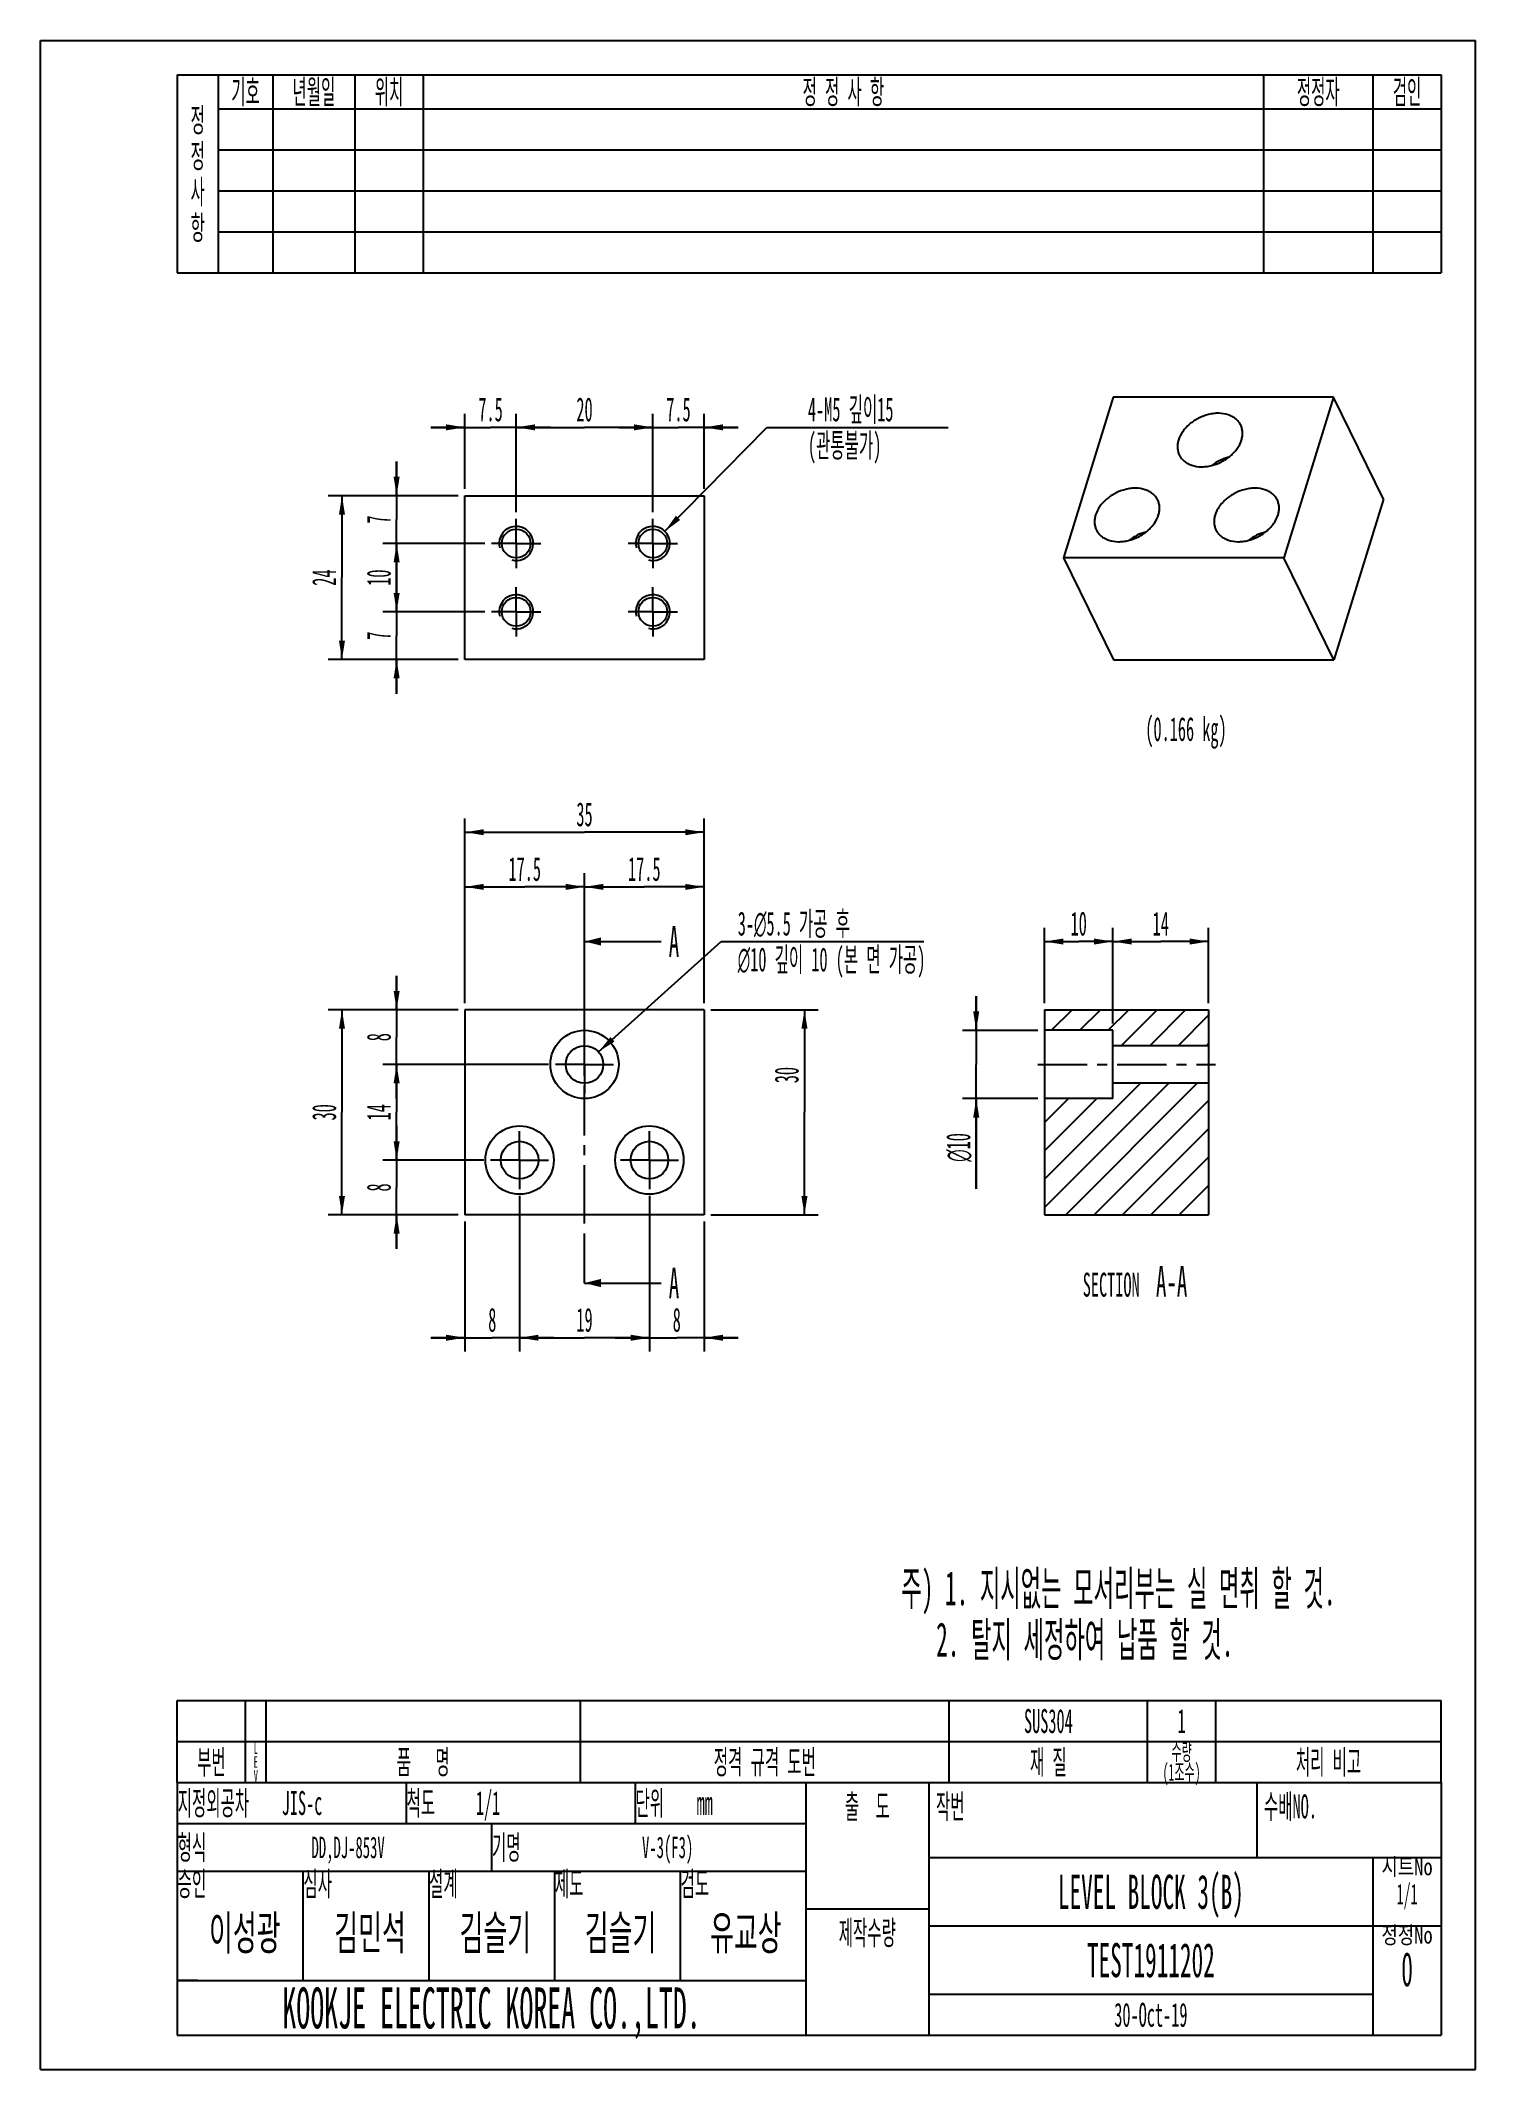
# Model space of a CAD drawing. Header units: millimetres. Extents: x 0 to 210, y 0 to 297.
import ezdxf

# ---------------------------------------------------------------- set-up
doc = ezdxf.new("R2010")
doc.units = ezdxf.units.MM
doc.header["$LTSCALE"] = 19.36
doc.linetypes.add('CENTER', pattern=[0.6, 0.375, -0.075, 0.075, -0.075])
doc.layers.get('0').update_dxf_attribs({"linetype": 'CONTINUOUS'})
for name, color, linetype in [('02___PRT_ALL_AXES', 7, 'CONTINUOUS'), ('7_ALL_FEATURES', 7, 'CONTINUOUS'), ('DEFAULT_1', 7, 'CENTER')]:
    doc.layers.add(name, color=color, linetype=linetype)
doc.styles.get("Standard").update_dxf_attribs({"font": 'txt', "width": 0.5})
doc.styles.add('TEXTSTYLE_2', font='gdt', dxfattribs={"width": 0.5})
doc.styles.add('TEXTSTYLE_3', font='txt', dxfattribs={"width": 0.8})
doc.dimstyles.new('DIMSTYLE_1', dxfattribs={"dimtxt": 3.5, "dimasz": 2.76, "dimexe": 2, "dimexo": 1, "dimgap": 0.875, "dimtad": 1, "dimdec": 3, "dimdsep": 46, "dimtxsty": 'Standard', "dimblk": '_FILLED', "dimblk1": '_FILLED', "dimblk2": '_FILLED', "dimcen": 0.09, "dimadec": 3, "dimazin": 2, "dimtp": 0.2, "dimtm": 0.2, "dimtfac": 1, "dimtdec": 3, "dimtofl": 0, "dimtmove": 0, "dimatfit": 3, "dimldrblk": '_FILLED', "dimfxl": 0, "dimtolj": 1, "dimarcsym": 0})
doc.dimstyles.new('DIMSTYLE_2', dxfattribs={"dimtxt": 3.5, "dimasz": 2.76, "dimexe": 2, "dimexo": 1, "dimgap": 0.875, "dimtad": 1, "dimdec": 3, "dimdsep": 46, "dimtxsty": 'Standard', "dimblk": '_FILLED', "dimblk1": '_FILLED', "dimblk2": '_FILLED', "dimcen": 0.09, "dimadec": 3, "dimazin": 2, "dimtp": 0.3, "dimtm": 0.3, "dimtfac": 1, "dimtdec": 3, "dimtofl": 0, "dimtmove": 0, "dimatfit": 3, "dimldrblk": '_FILLED', "dimfxl": 0, "dimtolj": 1, "dimarcsym": 0})
doc.dimstyles.new('DIMSTYLE_3', dxfattribs={"dimtxt": 3.5, "dimasz": 2.76, "dimexe": 2, "dimexo": 1, "dimtad": 1, "dimdec": 3, "dimdsep": 46, "dimtxsty": 'Standard', "dimblk": '_FILLED', "dimblk1": '_FILLED', "dimblk2": '_FILLED', "dimcen": 0.09, "dimadec": 3, "dimazin": 2, "dimtp": 0.1, "dimtm": 0.1, "dimtfac": 1, "dimtdec": 3, "dimtofl": 0, "dimtmove": 0, "dimatfit": 1, "dimldrblk": '_FILLED', "dimfxl": 0, "dimtolj": 1, "dimarcsym": 0})
doc.dimstyles.new('DIMSTYLE_4', dxfattribs={"dimtxt": 3.5, "dimasz": 2.76, "dimexe": 2, "dimexo": 1, "dimtad": 1, "dimdec": 3, "dimdsep": 46, "dimtxsty": 'Standard', "dimblk": '_FILLED', "dimblk1": '_FILLED', "dimblk2": '_FILLED', "dimcen": 0.09, "dimadec": 3, "dimazin": 2, "dimtp": 0.001, "dimtm": 0.001, "dimtfac": 1, "dimtdec": 3, "dimtofl": 0, "dimtmove": 0, "dimatfit": 1, "dimldrblk": '_FILLED', "dimfxl": 0, "dimtolj": 1, "dimarcsym": 0})
doc.dimstyles.new('DIMSTYLE_5', dxfattribs={"dimtxt": 3.5, "dimasz": 2.76, "dimexe": 2, "dimexo": 1, "dimgap": 0.875, "dimtad": 1, "dimdsep": 46, "dimtxsty": 'Standard', "dimblk": '_FILLED', "dimblk1": '_FILLED', "dimblk2": '_FILLED', "dimcen": 0.09, "dimadec": 3, "dimazin": 2, "dimtp": 0.01, "dimtm": 0.01, "dimtfac": 1, "dimtofl": 0, "dimtmove": 0, "dimatfit": 3, "dimldrblk": '_FILLED', "dimfxl": 0, "dimtolj": 1, "dimarcsym": 0})
doc.dimstyles.get("Standard").update_dxf_attribs({"dimtxt": 3.5, "dimasz": 2.76, "dimexe": 2, "dimexo": 1, "dimtad": 1, "dimdec": 3, "dimdsep": 46, "dimtxsty": 'Standard', "dimblk": '_FILLED', "dimblk1": '_FILLED', "dimblk2": '_FILLED', "dimcen": 0.09, "dimadec": 3, "dimazin": 2, "dimtol": 1, "dimtp": 0.05, "dimtm": 0.05, "dimtfac": 1, "dimtdec": 3, "dimtofl": 0, "dimtmove": 0, "dimatfit": 3, "dimldrblk": '_FILLED', "dimfxl": 0, "dimtolj": 1, "dimarcsym": 0})

msp = doc.modelspace()

# ---------------------------------------------------------------- texts
at = {"color": 2, "linetype": 'Continuous'}
for s, insert, char_height, width, attachment_point, line_spacing_factor in [('기호', (30, 291.25), 3.5, 4.083333, 2, 0.9), ('년월일', (40, 291.25), 3.5, 6.125, 2, 0.9), ('위치', (51, 291.25), 3.5, 4.083333, 2, 0.9), ('정 정 사 항', (117.5, 291.25), 3.5, 13.416667, 2, 0.9), ('정정자', (187, 291.25), 3.5, 6.125, 2, 0.9), ('검인', (200, 291.25), 3.5, 4.083333, 2, 0.9), ('정\\P정\\P사\\P항', (23, 287.125), 3.5, 2.041667, 2, 0.9), ('(0.166 kg)', (161.6896, 197.9685), 3.5, 17.5, 1, 0.9), ('SECTION  \\H4.5;A-A', (160.1828, 117.6271), 3.5, 22.5, 2, 0.9), ('주) 1. 지시없는 모서리부는 실 면취 할 것.\\P   2. 탈지 세정하여 납품 할 것.', (125.972, 72.9367), 5, 71.25, 1, 0.9), ('SUS304', (147.5, 52.75), 3.5, 10.5, 2, 0.9), ('1', (167, 52.75), 3.5, 1.75, 2, 0.9), ('L\\PE\\PV', (31.5, 47.89), 1.7, 0.85, 2, 0.72), ('수량\\P(1조수)', (167, 47.75), 2.5, 6.666667, 2, 0.72), ('부번', (25, 46.75), 3.5, 4.083333, 2, 0.9), ('품   명', (56, 46.75), 3.5, 9.333333, 2, 0.9), ('정격 규격 도번', (106, 46.75), 3.5, 15.75, 2, 0.9), ('재 질', (147.5, 46.75), 3.5, 5.833333, 2, 0.9), ('처리 비고', (188.5, 46.75), 3.5, 9.916667, 2, 0.9), ('지정외공차    JIS-c', (20.0625, 40.75), 3.5, 25.958333, 1, 0.9), ('척도     1/1', (53.5625, 40.75), 3.5, 18.083333, 1, 0.9), ('단위    mm', (87.0625, 40.75), 3.5, 14.583333, 1, 0.9), ('출  도', (121, 40.25), 3.5, 7.583333, 2, 0.9), ('작번', (131.0497, 40.2498), 3.5, 4.083333, 1, 0.9), ('수배NO.', (179.0497, 40.2498), 3.5, 9.333333, 1, 0.9), ('형식', (20.0625, 34.25), 3.5, 4.083333, 1, 0.9), ('기명', (66.0625, 34.25), 3.5, 4.083333, 1, 0.9), ('승인', (20.0625, 28.9219), 3.5, 4.083333, 1, 0.9), ('심사', (38.4625, 28.9219), 3.5, 4.083333, 1, 0.9), ('설계', (56.8625, 28.9219), 3.5, 4.083333, 1, 0.9), ('제도', (75.2625, 28.9219), 3.5, 4.083333, 1, 0.9), ('검도', (93.6625, 28.9219), 3.5, 4.083333, 1, 0.9), ('LEVEL BLOCK 3(B)', (162.5, 28.5), 5, 40, 2, 0.9), ('제작수량', (121, 21.75), 3.5, 8.166667, 2, 0.9), ('TEST1911202', (162.5, 18.5), 5, 27.5, 2, 0.9), ('KOOKJE ELECTRIC KOREA CO.,LTD.', (66, 12), 6, 90, 2, 0.9), ('30-Oct-19', (162.5, 9.75), 3.5, 15.75, 2, 0.9)]:
    msp.add_mtext(s, dxfattribs=dict(at, insert=insert, char_height=char_height, width=width, attachment_point=attachment_point, line_spacing_factor=line_spacing_factor))
at = {"color": 7, "linetype": 'Continuous', "char_height": 4.5, "width": 2.25, "attachment_point": 1, "line_spacing_factor": 0.9}
for insert in [(91.9372, 167.3642), (91.9372, 117.3642)]:
    msp.add_mtext('A', dxfattribs=dict(at, insert=insert))
at = {"color": 2, "linetype": 'Continuous', "char_height": 2.5, "width": 8.666667, "attachment_point": 2, "line_spacing_factor": 0.9, "style": 'TEXTSTYLE_3'}
for s, insert in [('시트No\\P\\H3.0;{\\W0.5;1}{\\W0.5;/}{\\W0.5;1}', (200, 30.9219)), ('정정No\\P\\H5.0;{\\W0.5;0}', (200, 20.9219))]:
    msp.add_mtext(s, dxfattribs=dict(at, insert=insert))

# ---------------------------------------------------------------- blocks, each defined once
blk = doc.blocks.new('_FILLED')
at = {"color": 0, "linetype": 'ByBlock'}
blk.add_solid([(0, 0), (-1, 0.16), (-1, -0.16)], dxfattribs=at)
blk = doc.blocks.new('XSEC_FILLED')
at = {"color": 0, "linetype": 'ByBlock'}
blk.add_solid([(0, 0), (-1, 0.25), (-1, -0.25)], dxfattribs=at)
blk = doc.blocks.new('*D2')
at = {"color": 2, "linetype": 'Continuous'}
for p, q in [((62.11, 156.11), (62.11, 175.11)), ((62.11, 173.11), (70.86, 173.11)), ((79.61, 173.11), (70.86, 173.11)), ((79.61, 152.36), (79.61, 175.11))]:
    blk.add_line(p, q, dxfattribs=at)
at = {"color": 2, "linetype": 'Continuous', "xscale": 2.76, "yscale": 2.76, "zscale": 2.76, "rotation": 180}
blk.add_blockref('_FILLED', (62.11, 173.11), dxfattribs=at)
at = {"color": 2, "linetype": 'Continuous', "xscale": 2.76, "yscale": 2.76, "zscale": 2.76}
blk.add_blockref('_FILLED', (79.61, 173.11), dxfattribs=at)
at = {"color": 2, "linetype": 'Continuous', "insert": (70.86, 177.49), "char_height": 3.5, "width": 7, "attachment_point": 2, "line_spacing_factor": 0.9}
blk.add_mtext('17.5', dxfattribs=at)
blk = doc.blocks.new('*D3')
at = {"color": 2, "linetype": 'Continuous'}
for p, q in [((79.61, 152.36), (79.61, 175.11)), ((79.61, 173.11), (88.36, 173.11)), ((97.11, 173.11), (88.36, 173.11)), ((97.11, 156.11), (97.11, 175.11))]:
    blk.add_line(p, q, dxfattribs=at)
at = {"color": 2, "linetype": 'Continuous', "xscale": 2.76, "yscale": 2.76, "zscale": 2.76, "rotation": 180}
blk.add_blockref('_FILLED', (79.61, 173.11), dxfattribs=at)
at = {"color": 2, "linetype": 'Continuous', "xscale": 2.76, "yscale": 2.76, "zscale": 2.76}
blk.add_blockref('_FILLED', (97.11, 173.11), dxfattribs=at)
at = {"color": 2, "linetype": 'Continuous', "insert": (88.36, 177.49), "char_height": 3.5, "width": 7, "attachment_point": 2, "line_spacing_factor": 0.9}
blk.add_mtext('17.5', dxfattribs=at)
blk = doc.blocks.new('*D4')
at = {"color": 2, "linetype": 'Continuous'}
for p, q in [((70.11, 127.86), (70.11, 105.11)), ((62.11, 124.11), (62.11, 105.11)), ((62.11, 107.11), (57.11, 107.11)), ((57.11, 107.11), (66.11, 107.11)), ((75.11, 107.11), (66.11, 107.11)), ((70.11, 107.11), (75.11, 107.11))]:
    blk.add_line(p, q, dxfattribs=at)
at = {"color": 2, "linetype": 'Continuous', "xscale": 2.76, "yscale": 2.76, "zscale": 2.76}
blk.add_blockref('_FILLED', (62.11, 107.11), dxfattribs=at)
at = {"color": 2, "linetype": 'Continuous', "xscale": 2.76, "yscale": 2.76, "zscale": 2.76, "rotation": 180}
blk.add_blockref('_FILLED', (70.11, 107.11), dxfattribs=at)
at = {"color": 2, "linetype": 'Continuous', "insert": (66.11, 111.49), "char_height": 3.5, "width": 1.75, "attachment_point": 2, "line_spacing_factor": 0.9}
blk.add_mtext('8', dxfattribs=at)
blk = doc.blocks.new('*D5')
at = {"color": 2, "linetype": 'Continuous'}
for p, q in [((70.11, 127.86), (70.11, 105.11)), ((89.11, 127.86), (89.11, 105.11)), ((70.11, 107.11), (79.61, 107.11)), ((89.11, 107.11), (79.61, 107.11))]:
    blk.add_line(p, q, dxfattribs=at)
at = {"color": 2, "linetype": 'Continuous', "xscale": 2.76, "yscale": 2.76, "zscale": 2.76, "rotation": 180}
blk.add_blockref('_FILLED', (70.11, 107.11), dxfattribs=at)
at = {"color": 2, "linetype": 'Continuous', "xscale": 2.76, "yscale": 2.76, "zscale": 2.76}
blk.add_blockref('_FILLED', (89.11, 107.11), dxfattribs=at)
at = {"color": 2, "linetype": 'Continuous', "insert": (79.61, 111.49), "char_height": 3.5, "width": 3.5, "attachment_point": 2, "line_spacing_factor": 0.9}
blk.add_mtext('19', dxfattribs=at)
blk = doc.blocks.new('*D6')
at = {"color": 2, "linetype": 'Continuous'}
for p, q in [((89.11, 127.86), (89.11, 105.11)), ((97.11, 124.11), (97.11, 105.11)), ((89.11, 107.11), (84.11, 107.11)), ((84.11, 107.11), (93.11, 107.11)), ((102.11, 107.11), (93.11, 107.11)), ((97.11, 107.11), (102.11, 107.11))]:
    blk.add_line(p, q, dxfattribs=at)
at = {"color": 2, "linetype": 'Continuous', "xscale": 2.76, "yscale": 2.76, "zscale": 2.76}
blk.add_blockref('_FILLED', (89.11, 107.11), dxfattribs=at)
at = {"color": 2, "linetype": 'Continuous', "xscale": 2.76, "yscale": 2.76, "zscale": 2.76, "rotation": 180}
blk.add_blockref('_FILLED', (97.11, 107.11), dxfattribs=at)
at = {"color": 2, "linetype": 'Continuous', "insert": (93.11, 111.49), "char_height": 3.5, "width": 1.75, "attachment_point": 2, "line_spacing_factor": 0.9}
blk.add_mtext('8', dxfattribs=at)
blk = doc.blocks.new('*D7')
at = {"color": 2, "linetype": 'Continuous'}
for p, q in [((52.11, 155.11), (52.11, 160.11)), ((52.11, 160.11), (52.11, 151.11)), ((61.11, 155.11), (50.11, 155.11)), ((52.11, 142.11), (52.11, 151.11)), ((74.36, 147.11), (50.11, 147.11)), ((52.11, 147.11), (52.11, 142.11))]:
    blk.add_line(p, q, dxfattribs=at)
at = {"color": 2, "linetype": 'Continuous', "xscale": 2.76, "yscale": 2.76, "zscale": 2.76}
for p, rotation in [((52.11, 155.11), 270), ((52.11, 147.11), 90)]:
    blk.add_blockref('_FILLED', p, dxfattribs=dict(at, rotation=rotation))
at = {"color": 2, "linetype": 'Continuous', "insert": (47.74, 151.11), "char_height": 3.5, "width": 1.75, "attachment_point": 2, "rotation": 90, "line_spacing_factor": 0.9}
blk.add_mtext('8', dxfattribs=at)
blk = doc.blocks.new('*D8')
at = {"color": 2, "linetype": 'Continuous'}
for p, q in [((74.36, 147.11), (50.11, 147.11)), ((52.11, 147.11), (52.11, 140.11)), ((52.11, 133.11), (52.11, 140.11)), ((64.86, 133.11), (50.11, 133.11))]:
    blk.add_line(p, q, dxfattribs=at)
at = {"color": 2, "linetype": 'Continuous', "xscale": 2.76, "yscale": 2.76, "zscale": 2.76}
for p, rotation in [((52.11, 147.11), 90), ((52.11, 133.11), 270)]:
    blk.add_blockref('_FILLED', p, dxfattribs=dict(at, rotation=rotation))
at = {"color": 2, "linetype": 'Continuous', "insert": (47.74, 140.11), "char_height": 3.5, "width": 3.5, "attachment_point": 2, "rotation": 90, "line_spacing_factor": 0.9}
blk.add_mtext('14', dxfattribs=at)
blk = doc.blocks.new('*D9')
at = {"color": 2, "linetype": 'Continuous'}
for p, q in [((52.11, 133.11), (52.11, 138.11)), ((52.11, 138.11), (52.11, 129.11)), ((64.86, 133.11), (50.11, 133.11)), ((52.11, 120.11), (52.11, 129.11)), ((61.11, 125.11), (50.11, 125.11)), ((52.11, 125.11), (52.11, 120.11))]:
    blk.add_line(p, q, dxfattribs=at)
at = {"color": 2, "linetype": 'Continuous', "xscale": 2.76, "yscale": 2.76, "zscale": 2.76}
for p, rotation in [((52.11, 133.11), 270), ((52.11, 125.11), 90)]:
    blk.add_blockref('_FILLED', p, dxfattribs=dict(at, rotation=rotation))
at = {"color": 2, "linetype": 'Continuous', "insert": (47.74, 129.11), "char_height": 3.5, "width": 1.75, "attachment_point": 2, "rotation": 90, "line_spacing_factor": 0.9}
blk.add_mtext('8', dxfattribs=at)
blk = doc.blocks.new('*D10')
at = {"color": 2, "linetype": 'Continuous'}
for p, q in [((61.11, 155.11), (42.11, 155.11)), ((44.11, 155.11), (44.11, 140.11)), ((44.11, 125.11), (44.11, 140.11)), ((61.11, 125.11), (42.11, 125.11))]:
    blk.add_line(p, q, dxfattribs=at)
at = {"color": 2, "linetype": 'Continuous', "xscale": 2.76, "yscale": 2.76, "zscale": 2.76}
for p, rotation in [((44.11, 155.11), 90), ((44.11, 125.11), 270)]:
    blk.add_blockref('_FILLED', p, dxfattribs=dict(at, rotation=rotation))
at = {"color": 2, "linetype": 'Continuous', "insert": (39.74, 140.11), "char_height": 3.5, "width": 3.5, "attachment_point": 2, "rotation": 90, "line_spacing_factor": 0.9}
blk.add_mtext('30', dxfattribs=at)
blk = doc.blocks.new('*D11')
at = {"color": 2, "linetype": 'Continuous'}
for p, q in [((62.11, 156.11), (62.11, 183.11)), ((97.11, 156.11), (97.11, 183.11)), ((62.11, 181.11), (79.61, 181.11)), ((97.11, 181.11), (79.61, 181.11))]:
    blk.add_line(p, q, dxfattribs=at)
at = {"color": 2, "linetype": 'Continuous', "xscale": 2.76, "yscale": 2.76, "zscale": 2.76, "rotation": 180}
blk.add_blockref('_FILLED', (62.11, 181.11), dxfattribs=at)
at = {"color": 2, "linetype": 'Continuous', "xscale": 2.76, "yscale": 2.76, "zscale": 2.76}
blk.add_blockref('_FILLED', (97.11, 181.11), dxfattribs=at)
at = {"color": 2, "linetype": 'Continuous', "insert": (79.61, 185.49), "char_height": 3.5, "width": 3.5, "attachment_point": 2, "line_spacing_factor": 0.9}
blk.add_mtext('35', dxfattribs=at)
blk = doc.blocks.new('*D12')
at = {"color": 2, "linetype": 'Continuous'}
for p, q in [((62.11, 231.38), (62.11, 242.38)), ((69.61, 227.98), (69.61, 242.38)), ((62.11, 240.38), (57.11, 240.38)), ((57.11, 240.38), (65.86, 240.38)), ((74.61, 240.38), (65.86, 240.38)), ((69.61, 240.38), (74.61, 240.38))]:
    blk.add_line(p, q, dxfattribs=at)
at = {"color": 2, "linetype": 'Continuous', "xscale": 2.76, "yscale": 2.76, "zscale": 2.76}
blk.add_blockref('_FILLED', (62.11, 240.38), dxfattribs=at)
at = {"color": 2, "linetype": 'Continuous', "xscale": 2.76, "yscale": 2.76, "zscale": 2.76, "rotation": 180}
blk.add_blockref('_FILLED', (69.61, 240.38), dxfattribs=at)
at = {"color": 2, "linetype": 'Continuous', "insert": (65.86, 244.76), "char_height": 3.5, "width": 5.25, "attachment_point": 2, "line_spacing_factor": 0.9}
blk.add_mtext('7.5', dxfattribs=at)
blk = doc.blocks.new('*D13')
at = {"color": 2, "linetype": 'Continuous'}
for p, q in [((69.61, 227.98), (69.61, 242.38)), ((89.61, 227.98), (89.61, 242.38)), ((69.61, 240.38), (79.61, 240.38)), ((89.61, 240.38), (79.61, 240.38))]:
    blk.add_line(p, q, dxfattribs=at)
at = {"color": 2, "linetype": 'Continuous', "xscale": 2.76, "yscale": 2.76, "zscale": 2.76, "rotation": 180}
blk.add_blockref('_FILLED', (69.61, 240.38), dxfattribs=at)
at = {"color": 2, "linetype": 'Continuous', "xscale": 2.76, "yscale": 2.76, "zscale": 2.76}
blk.add_blockref('_FILLED', (89.61, 240.38), dxfattribs=at)
at = {"color": 2, "linetype": 'Continuous', "insert": (79.61, 244.76), "char_height": 3.5, "width": 3.5, "attachment_point": 2, "line_spacing_factor": 0.9}
blk.add_mtext('20', dxfattribs=at)
blk = doc.blocks.new('*D14')
at = {"color": 2, "linetype": 'Continuous'}
for p, q in [((89.61, 227.98), (89.61, 242.38)), ((97.11, 231.38), (97.11, 242.38)), ((89.61, 240.38), (84.61, 240.38)), ((84.61, 240.38), (93.36, 240.38)), ((102.11, 240.38), (93.36, 240.38)), ((97.11, 240.38), (102.11, 240.38))]:
    blk.add_line(p, q, dxfattribs=at)
at = {"color": 2, "linetype": 'Continuous', "xscale": 2.76, "yscale": 2.76, "zscale": 2.76}
blk.add_blockref('_FILLED', (89.61, 240.38), dxfattribs=at)
at = {"color": 2, "linetype": 'Continuous', "xscale": 2.76, "yscale": 2.76, "zscale": 2.76, "rotation": 180}
blk.add_blockref('_FILLED', (97.11, 240.38), dxfattribs=at)
at = {"color": 2, "linetype": 'Continuous', "insert": (93.36, 244.76), "char_height": 3.5, "width": 5.25, "attachment_point": 2, "line_spacing_factor": 0.9}
blk.add_mtext('7.5', dxfattribs=at)
blk = doc.blocks.new('*D15')
at = {"color": 2, "linetype": 'Continuous'}
for p, q in [((52.11, 230.38), (52.11, 235.38)), ((52.11, 235.38), (52.11, 226.88)), ((61.11, 230.38), (50.11, 230.38)), ((52.11, 218.38), (52.11, 226.88)), ((65.01, 223.38), (50.11, 223.38)), ((52.11, 223.38), (52.11, 218.38))]:
    blk.add_line(p, q, dxfattribs=at)
at = {"color": 2, "linetype": 'Continuous', "xscale": 2.76, "yscale": 2.76, "zscale": 2.76}
for p, rotation in [((52.11, 230.38), 270), ((52.11, 223.38), 90)]:
    blk.add_blockref('_FILLED', p, dxfattribs=dict(at, rotation=rotation))
at = {"color": 2, "linetype": 'Continuous', "insert": (47.74, 226.88), "char_height": 3.5, "width": 1.75, "attachment_point": 2, "rotation": 90, "line_spacing_factor": 0.9}
blk.add_mtext('7', dxfattribs=at)
blk = doc.blocks.new('*D16')
at = {"color": 2, "linetype": 'Continuous'}
for p, q in [((65.01, 223.38), (50.11, 223.38)), ((52.11, 223.38), (52.11, 218.38)), ((52.11, 213.38), (52.11, 218.38)), ((65.01, 213.38), (50.11, 213.38))]:
    blk.add_line(p, q, dxfattribs=at)
at = {"color": 2, "linetype": 'Continuous', "xscale": 2.76, "yscale": 2.76, "zscale": 2.76}
for p, rotation in [((52.11, 223.38), 90), ((52.11, 213.38), 270)]:
    blk.add_blockref('_FILLED', p, dxfattribs=dict(at, rotation=rotation))
at = {"color": 2, "linetype": 'Continuous', "insert": (47.74, 218.38), "char_height": 3.5, "width": 3.5, "attachment_point": 2, "rotation": 90, "line_spacing_factor": 0.9}
blk.add_mtext('10', dxfattribs=at)
blk = doc.blocks.new('*D17')
at = {"color": 2, "linetype": 'Continuous'}
for p, q in [((52.11, 213.38), (52.11, 218.38)), ((52.11, 218.38), (52.11, 209.88)), ((65.01, 213.38), (50.11, 213.38)), ((52.11, 201.38), (52.11, 209.88)), ((61.11, 206.38), (50.11, 206.38)), ((52.11, 206.38), (52.11, 201.38))]:
    blk.add_line(p, q, dxfattribs=at)
at = {"color": 2, "linetype": 'Continuous', "xscale": 2.76, "yscale": 2.76, "zscale": 2.76}
for p, rotation in [((52.11, 213.38), 270), ((52.11, 206.38), 90)]:
    blk.add_blockref('_FILLED', p, dxfattribs=dict(at, rotation=rotation))
at = {"color": 2, "linetype": 'Continuous', "insert": (47.74, 209.88), "char_height": 3.5, "width": 1.75, "attachment_point": 2, "rotation": 90, "line_spacing_factor": 0.9}
blk.add_mtext('7', dxfattribs=at)
blk = doc.blocks.new('*D18')
at = {"color": 2, "linetype": 'Continuous'}
for p, q in [((61.11, 230.38), (42.11, 230.38)), ((44.11, 230.38), (44.11, 218.38)), ((44.11, 206.38), (44.11, 218.38)), ((61.11, 206.38), (42.11, 206.38))]:
    blk.add_line(p, q, dxfattribs=at)
at = {"color": 2, "linetype": 'Continuous', "xscale": 2.76, "yscale": 2.76, "zscale": 2.76}
for p, rotation in [((44.11, 230.38), 90), ((44.11, 206.38), 270)]:
    blk.add_blockref('_FILLED', p, dxfattribs=dict(at, rotation=rotation))
at = {"color": 2, "linetype": 'Continuous', "insert": (39.74, 218.38), "char_height": 3.5, "width": 3.5, "attachment_point": 2, "rotation": 90, "line_spacing_factor": 0.9}
blk.add_mtext('24', dxfattribs=at)
blk = doc.blocks.new('*D19')
at = {"color": 2, "linetype": 'Continuous'}
for p, q in [((146.94, 156.11), (146.94, 167.11)), ((156.94, 153.11), (156.94, 167.11)), ((146.94, 165.11), (151.94, 165.11)), ((156.94, 165.11), (151.94, 165.11))]:
    blk.add_line(p, q, dxfattribs=at)
at = {"color": 2, "linetype": 'Continuous', "xscale": 2.76, "yscale": 2.76, "zscale": 2.76, "rotation": 180}
blk.add_blockref('_FILLED', (146.94, 165.11), dxfattribs=at)
at = {"color": 2, "linetype": 'Continuous', "xscale": 2.76, "yscale": 2.76, "zscale": 2.76}
blk.add_blockref('_FILLED', (156.94, 165.11), dxfattribs=at)
at = {"color": 2, "linetype": 'Continuous', "insert": (151.94, 169.49), "char_height": 3.5, "width": 3.5, "attachment_point": 2, "line_spacing_factor": 0.9}
blk.add_mtext('10', dxfattribs=at)
blk = doc.blocks.new('*D20')
at = {"color": 2, "linetype": 'Continuous'}
for p, q in [((136.94, 152.11), (136.94, 157.11)), ((136.94, 157.11), (136.94, 147.11)), ((145.94, 152.11), (134.94, 152.11)), ((136.94, 128.89), (136.94, 147.11)), ((145.94, 142.11), (134.94, 142.11)), ((136.94, 142.11), (136.94, 128.89))]:
    blk.add_line(p, q, dxfattribs=at)
at = {"color": 2, "linetype": 'Continuous', "xscale": 2.76, "yscale": 2.76, "zscale": 2.76}
for p, rotation in [((136.94, 152.11), 270), ((136.94, 142.11), 90)]:
    blk.add_blockref('_FILLED', p, dxfattribs=dict(at, rotation=rotation))
at = {"color": 2, "linetype": 'Continuous', "insert": (132.56, 137.06), "char_height": 3.5, "width": 8.1667, "attachment_point": 3, "rotation": 90, "line_spacing_factor": 0.9, "style": 'TEXTSTYLE_2'}
blk.add_mtext('{\\fgdt;n}\\ftxt;10', dxfattribs=at)
blk = doc.blocks.new('*D21')
at = {"color": 2, "linetype": 'Continuous'}
for p, q in [((156.94, 153.11), (156.94, 167.11)), ((170.94, 156.11), (170.94, 167.11)), ((156.94, 165.11), (163.94, 165.11)), ((170.94, 165.11), (163.94, 165.11))]:
    blk.add_line(p, q, dxfattribs=at)
at = {"color": 2, "linetype": 'Continuous', "xscale": 2.76, "yscale": 2.76, "zscale": 2.76, "rotation": 180}
blk.add_blockref('_FILLED', (156.94, 165.11), dxfattribs=at)
at = {"color": 2, "linetype": 'Continuous', "xscale": 2.76, "yscale": 2.76, "zscale": 2.76}
blk.add_blockref('_FILLED', (170.94, 165.11), dxfattribs=at)
at = {"color": 2, "linetype": 'Continuous', "insert": (163.94, 169.49), "char_height": 3.5, "width": 3.5, "attachment_point": 2, "line_spacing_factor": 0.9}
blk.add_mtext('14', dxfattribs=at)
blk = doc.blocks.new('*D22')
at = {"color": 2, "linetype": 'Continuous'}
for p, q in [((81.65, 148.95), (99.6, 165.11)), ((99.6, 165.11), (99.6, 165.11)), ((99.6, 165.11), (129.28, 165.11))]:
    blk.add_line(p, q, dxfattribs=at)
at = {"color": 2, "linetype": 'Continuous', "xscale": 2.76, "yscale": 2.76, "zscale": 2.76, "rotation": 222.0053566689}
blk.add_blockref('_FILLED', (81.65, 148.95), dxfattribs=at)
at = {"color": 2, "linetype": 'Continuous', "insert": (102.04, 169.49), "char_height": 3.5, "width": 36.1667, "attachment_point": 1, "line_spacing_factor": 0.9}
blk.add_mtext('3-\\fgdt;{\\fgdt;n}\\ftxt;5.5 가공 후\\P\\fgdt;{\\fgdt;n}\\ftxt;10 깊이 10 (본 면 가공)', dxfattribs=at)
blk = doc.blocks.new('*D23')
at = {"color": 2, "linetype": 'Continuous'}
for p, q in [((91.36, 225.16), (106.31, 240.38)), ((106.31, 240.38), (108.11, 240.38)), ((108.11, 240.38), (132.84, 240.38))]:
    blk.add_line(p, q, dxfattribs=at)
at = {"color": 2, "linetype": 'Continuous', "xscale": 2.76, "yscale": 2.76, "zscale": 2.76, "rotation": 225.5091993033}
blk.add_blockref('_FILLED', (91.36, 225.16), dxfattribs=at)
at = {"color": 2, "linetype": 'Continuous', "insert": (112.31, 244.76), "char_height": 3.5, "width": 16.3333, "attachment_point": 1, "line_spacing_factor": 0.9}
blk.add_mtext('4-M5 깊이15\\P(관통불가)', dxfattribs=at)
blk = doc.blocks.new('*D24')
at = {"color": 2, "linetype": 'Continuous'}
for p, q in [((98.11, 155.11), (113.8, 155.11)), ((111.8, 155.11), (111.8, 140.11)), ((111.8, 125.11), (111.8, 140.11)), ((98.11, 125.11), (113.8, 125.11))]:
    blk.add_line(p, q, dxfattribs=at)
at = {"color": 2, "linetype": 'Continuous', "xscale": 2.76, "yscale": 2.76, "zscale": 2.76}
for p, rotation in [((111.8, 155.11), 90), ((111.8, 125.11), 270)]:
    blk.add_blockref('_FILLED', p, dxfattribs=dict(at, rotation=rotation))
at = {"color": 2, "linetype": 'Continuous', "insert": (107.43, 145.56), "char_height": 3.5, "width": 3.5, "attachment_point": 2, "rotation": 90, "line_spacing_factor": 0.9}
blk.add_mtext('30', dxfattribs=at)
blk = doc.blocks.new('NAME_BL0', base_point=(63.38, 23.55))
at = {"color": 2, "linetype": 'Continuous'}
for p, q in [((20.03, 13.01), (20.03, 16.01)), ((23.03, 13.01), (20.03, 13.01))]:
    blk.add_line(p, q, dxfattribs=at)
for s, height, width, p in [('DD,DJ-853V', 3.15, 0.5, (39.65, 30.93)), ('V-3(F3)', 3.15, 0.5, (88.02, 30.93)), ('이성광', 5, 0.583333, (24.65, 17.51)), ('김민석', 5, 0.583333, (42.99, 17.51)), ('김슬기', 5, 0.583333, (61.32, 17.51)), ('김슬기', 5, 0.583333, (79.65, 17.51)), ('유교상', 5, 0.583333, (97.99, 17.51))]:
    blk.add_text(s, height=height, dxfattribs=dict(at, width=width)).set_placement(p)

# ---------------------------------------------------------------- dimensions: what is measured, and where the dimension line sits
at = {"color": 2, "linetype": 'Continuous'}
for base, p1, p2, dimstyle, picture, middle in [((69.6102, 240.38), (62.1102, 230.38), (69.6102, 226.98), 'DIMSTYLE_1', '*D12', (65.9148, 240.38)), ((89.6102, 240.38), (69.6102, 226.98), (89.6102, 226.98), 'DIMSTYLE_1', '*D13', (79.6102, 240.38)), ((97.1102, 240.38), (89.6102, 226.98), (97.1102, 230.38), 'DIMSTYLE_1', '*D14', (93.4148, 240.38)), ((97.1102, 181.1142), (62.1102, 155.1142), (97.1102, 155.1142), 'DIMSTYLE_2', '*D11', (79.6648, 181.1142)), ((79.6102, 173.1142), (62.1102, 155.1142), (79.6102, 151.3642), 'DIMSTYLE_1', '*D2', (71.1336, 173.1142)), ((97.1102, 173.1142), (79.6102, 151.3642), (97.1102, 155.1142), 'DIMSTYLE_1', '*D3', (88.6336, 173.1142)), ((156.9351, 165.1142), (146.9351, 155.1142), (156.9351, 152.1142), 'DIMSTYLE_1', '*D19', (152.1538, 165.1142)), ((170.9351, 165.1142), (156.9351, 152.1142), (170.9351, 155.1142), 'DIMSTYLE_1', '*D21', (164.2085, 165.1142)), ((70.1102, 107.1142), (62.1102, 125.1142), (70.1102, 128.8642), 'DIMSTYLE_1', '*D4', (66.1102, 107.1142)), ((89.1102, 107.1142), (70.1102, 128.8642), (89.1102, 128.8642), 'DIMSTYLE_1', '*D5', (79.8289, 107.1142)), ((97.1102, 107.1142), (89.1102, 128.8642), (97.1102, 125.1142), 'DIMSTYLE_1', '*D6', (93.1102, 107.1142))]:
    dim = msp.add_linear_dim(base=base, p1=p1, p2=p2, dimstyle=dimstyle, dxfattribs=at)
    dim.commit()
    dim.dimension.update_dxf_attribs({"geometry": picture, "text_midpoint": middle, "dimtype": 160})
for p1, p2, text, dimstyle, picture, middle in [((91.3621, 225.1634), (87.8582, 221.5966), '4-M<> 깊이15\\P(관통불가)', 'DIMSTYLE_4', '*D23', (120.4773, 240.38)), ((81.6536, 148.9545), (77.5667, 145.2739), '3-%%c<> 가공 후\\P%%c10 깊이 10 (본 면 가공)', 'DIMSTYLE_3', '*D22', (120.1245, 165.1142))]:
    dim = msp.add_diameter_dim_2p(p1=p1, p2=p2, text=text, dimstyle=dimstyle, override={"dimtih": 1, "dimtoh": 1, "dimpost": '<>'}, dxfattribs=at)
    dim.commit()
    dim.dimension.update_dxf_attribs({"geometry": picture, "text_midpoint": middle, "dimtype": 163})
for base, p1, p2, dimstyle, picture, middle in [((52.1102, 223.38), (62.1102, 230.38), (66.0102, 223.38), 'DIMSTYLE_1', '*D15', (52.1102, 226.88)), ((44.1102, 206.38), (62.1102, 230.38), (62.1102, 206.38), 'DIMSTYLE_1', '*D18', (44.1102, 218.4347)), ((52.1102, 213.38), (66.0102, 223.38), (66.0102, 213.38), 'DIMSTYLE_1', '*D16', (52.1102, 218.5988)), ((52.1102, 206.38), (66.0102, 213.38), (62.1102, 206.38), 'DIMSTYLE_1', '*D17', (52.1102, 209.88)), ((52.1102, 147.1142), (62.1102, 155.1142), (75.3602, 147.1142), 'DIMSTYLE_1', '*D7', (52.1102, 151.1142)), ((44.1102, 125.1142), (62.1102, 155.1142), (62.1102, 125.1142), 'DIMSTYLE_1', '*D10', (44.1102, 140.1142)), ((111.8001, 125.1142), (97.1102, 155.1142), (97.1102, 125.1142), 'DIMSTYLE_5', '*D24', (111.8001, 145.5594)), ((52.1102, 133.1142), (75.3602, 147.1142), (65.8602, 133.1142), 'DIMSTYLE_1', '*D8', (52.1102, 140.3876)), ((52.1102, 125.1142), (65.8602, 133.1142), (62.1102, 125.1142), 'DIMSTYLE_1', '*D9', (52.1102, 129.1142))]:
    dim = msp.add_linear_dim(base=base, p1=p1, p2=p2, angle=270, dimstyle=dimstyle, dxfattribs=at)
    dim.commit()
    dim.dimension.update_dxf_attribs({"geometry": picture, "text_midpoint": middle, "dimtype": 160})
dim = msp.add_linear_dim(base=(136.9351, 142.1142), p1=(146.9351, 152.1142), p2=(146.9351, 142.1142), angle=270, text='%%c<>', dimstyle='DIMSTYLE_1', dxfattribs=at)
dim.commit()
dim.dimension.update_dxf_attribs({"geometry": '*D20', "text_midpoint": (136.9351, 132.9775), "dimtype": 160})

# ---------------------------------------------------------------- hatches: boundary and pattern name
at = {"linetype": 'Continuous'}
h = msp.add_hatch(dxfattribs=at)
h.set_pattern_fill('A', color=2, scale=2.937213, angle=45, style=0, pattern_type=0)
h.set_pattern_definition([(45, (0, 0), (-2.076923, 2.076923), [])])
edge = h.paths.add_edge_path()
edge.add_line((146.9351, 155.1142), (170.9351, 155.1142))
edge.add_line((170.9351, 155.1142), (170.9351, 149.8642))
edge.add_line((170.9351, 149.8642), (156.9351, 149.8642))
edge.add_line((156.9351, 149.8642), (156.9351, 152.1142))
edge.add_line((156.9351, 152.1142), (146.9351, 152.1142))
edge.add_line((146.9351, 155.1142), (146.9351, 152.1142))
edge = h.paths.add_edge_path()
edge.add_line((146.9351, 125.1142), (170.9351, 125.1142))
edge.add_line((146.9351, 142.1142), (146.9351, 125.1142))
edge.add_line((156.9351, 142.1142), (146.9351, 142.1142))
edge.add_line((156.9351, 142.1142), (156.9351, 144.3642))
edge.add_line((170.9351, 144.3642), (156.9351, 144.3642))
edge.add_line((170.9351, 144.3642), (170.9351, 125.1142))

# ---------------------------------------------------------------- linework, layer by layer
at = {"color": 7, "linetype": 'Continuous'}
for p, q in [((0, 0), (0, 297)), ((0, 297), (210, 297)), ((210, 0), (210, 297)), ((146.9351, 155.1142), (146.9351, 125.1142)), ((146.9351, 155.1142), (170.9351, 155.1142)), ((170.9351, 155.1142), (170.9351, 125.1142)), ((156.9351, 152.1142), (146.9351, 152.1142)), ((156.9351, 142.1142), (156.9351, 152.1142)), ((170.9351, 149.8642), (156.9351, 149.8642)), ((170.9351, 144.3642), (156.9351, 144.3642)), ((156.9351, 142.1142), (146.9351, 142.1142)), ((146.9351, 125.1142), (170.9351, 125.1142)), ((0, 0), (210, 0))]:
    msp.add_line(p, q, dxfattribs=at)
at = {"color": 2, "linetype": 'Continuous'}
for p, q in [((20, 292), (205, 292)), ((20, 292), (20, 263)), ((26, 292), (26, 263)), ((34, 292), (34, 263)), ((46, 292), (46, 263)), ((56, 292), (56, 263)), ((179, 292), (179, 263)), ((195, 292), (195, 263)), ((205, 292), (205, 263)), ((26, 287), (205, 287)), ((26, 281), (205, 281)), ((26, 275), (205, 275)), ((26, 269), (205, 269)), ((20, 263), (205, 263)), ((20, 42), (20, 54)), ((20, 54), (205, 54)), ((30, 42), (30, 54)), ((33, 42), (33, 54)), ((79, 42), (79, 54)), ((133, 42), (133, 54)), ((162, 42), (162, 54)), ((172, 42), (172, 54)), ((205, 42), (205, 54)), ((20, 48), (205, 48)), ((20, 42), (112, 42)), ((20, 42), (20, 36)), ((20, 42), (205, 42)), ((53.5, 42), (53.5, 36)), ((87, 42), (87, 36)), ((112, 42), (112, 36)), ((112, 42), (130, 42)), ((112, 42), (112, 5)), ((129.9997, 41.9998), (204.9997, 41.9998)), ((129.9997, 41.9998), (129.9997, 30.9998)), ((130, 42), (130, 5)), ((130, 42), (205, 42)), ((130, 42), (130, 31)), ((177.9997, 41.9998), (177.9997, 30.9998)), ((178, 42), (178, 31)), ((204.9997, 41.9998), (204.9997, 30.9998)), ((205, 42), (205, 31)), ((20, 36), (112, 36)), ((20, 36), (20, 29)), ((20, 36), (112, 36)), ((20, 36), (112, 36)), ((20, 36), (20, 29)), ((66, 36), (66, 29)), ((66, 36), (66, 29)), ((112, 36), (112, 29)), ((112, 36), (112, 29)), ((129.9997, 30.9998), (204.9997, 30.9998)), ((130, 31), (205, 31)), ((130, 31), (130, 5)), ((130, 31), (205, 31)), ((195, 31), (195, 5)), ((205, 31), (205, 5)), ((20, 29), (112, 29)), ((20, 29), (112, 29)), ((20, 29), (20, 13)), ((20, 29), (112, 29)), ((38.4, 29), (38.4, 13)), ((56.8, 29), (75.2, 29)), ((56.8, 29), (56.8, 13)), ((56.8, 29), (56.8, 13)), ((75.2, 29), (75.2, 13)), ((75.2, 29), (75.2, 13)), ((75.2, 29), (93.6, 29)), ((75.2, 29), (75.2, 13)), ((93.6, 29), (93.6, 13)), ((93.6, 29), (93.6, 13)), ((112, 29), (112, 13)), ((112, 23.5), (130, 23.5)), ((130, 21), (205, 21)), ((20, 13), (112, 13)), ((20, 13), (112, 13)), ((20, 13), (20, 5)), ((56.8, 13), (75.2, 13)), ((75.2, 13), (93.6, 13)), ((112, 13), (112, 5)), ((130, 11), (195, 11)), ((20, 5), (112, 5)), ((112, 5), (130, 5)), ((130, 5), (205, 5))]:
    msp.add_line(p, q, dxfattribs=at)
for centre in [(69.6102, 223.38), (89.6102, 223.38), (69.6102, 213.38), (89.6102, 213.38)]:
    msp.add_arc(centre, 2.5, 255, 195, dxfattribs=at)
at = {"layer": '02___PRT_ALL_AXES', "color": 7, "linetype": 'CENTER'}
for p, q in [((69.6102, 223.38), (69.6102, 226.98)), ((89.6102, 223.38), (89.6102, 226.98)), ((69.6102, 223.38), (66.0102, 223.38)), ((69.6102, 223.38), (69.6102, 219.78)), ((69.6102, 223.38), (73.2102, 223.38)), ((89.6102, 223.38), (86.0102, 223.38)), ((89.6102, 223.38), (93.2102, 223.38)), ((89.6102, 223.38), (89.6102, 219.78)), ((69.6102, 213.38), (69.6102, 216.98)), ((89.6102, 213.38), (89.6102, 216.98)), ((69.6102, 213.38), (66.0102, 213.38)), ((69.6102, 213.38), (69.6102, 209.78)), ((69.6102, 213.38), (73.2102, 213.38)), ((89.6102, 213.38), (86.0102, 213.38)), ((89.6102, 213.38), (93.2102, 213.38)), ((89.6102, 213.38), (89.6102, 209.78)), ((79.6102, 147.1142), (79.6102, 151.3642)), ((79.6102, 147.1142), (75.3602, 147.1142)), ((79.6102, 147.1142), (79.6102, 142.8642)), ((79.6102, 147.1142), (83.8602, 147.1142)), ((145.9351, 147.1142), (171.9351, 147.1142)), ((70.1102, 133.1142), (70.1102, 137.3642)), ((89.1102, 133.1142), (89.1102, 137.3642)), ((70.1102, 133.1142), (65.8602, 133.1142)), ((70.1102, 133.1142), (70.1102, 128.8642)), ((70.1102, 133.1142), (74.3602, 133.1142)), ((89.1102, 133.1142), (84.8602, 133.1142)), ((89.1102, 133.1142), (93.3602, 133.1142)), ((89.1102, 133.1142), (89.1102, 128.8642))]:
    msp.add_line(p, q, dxfattribs=at)
at = {"layer": '02___PRT_ALL_AXES', "color": 7, "linetype": 'Continuous'}
for centre, radius in [((69.6102, 223.38), 2.1), ((89.6102, 223.38), 2.1), ((69.6102, 213.38), 2.1), ((89.6102, 213.38), 2.1), ((79.6102, 147.1142), 5), ((79.6102, 147.1142), 2.75), ((70.1102, 133.1142), 5), ((89.1102, 133.1142), 5), ((70.1102, 133.1142), 2.75), ((89.1102, 133.1142), 2.75)]:
    msp.add_circle(centre, radius, dxfattribs=at)
for centre in [(175.6329, 229.3933), (163.4939, 218.4267), (180.9941, 218.4267)]:
    msp.add_arc(centre, 6.8537, 104.813061, 127.394737, dxfattribs=at)
for points, knots in [([(175.6414, 240.7258), (175.557, 240.8978), (175.3468, 241.2277), (174.9261, 241.649), (174.4104, 241.9891), (173.596, 242.332), (172.6657, 242.468), (171.7004, 242.4167), (170.6853, 242.2334), (169.4512, 241.7724), (168.3525, 241.0486), (167.6114, 240.3391), (167.0103, 239.595), (166.6819, 238.9591), (166.5473, 238.5234)], [0, 0, 0, 0, 0.05074589, 0.10262924, 0.15660768, 0.21333752, 0.33562188, 0.4012029, 0.46900374, 0.60817362, 0.74693465, 0.8142542, 0.87920497, 1, 1, 1, 1]), ([(175.7579, 238.5234), (175.8166, 238.7134), (175.9026, 239.0949), (175.9285, 239.6698), (175.8468, 240.2205), (175.7206, 240.5644), (175.6414, 240.7258)], [0, 0, 0, 0, 0.26439414, 0.51709798, 0.7609104, 1, 1, 1, 1]), ([(166.5473, 238.5234), (166.4885, 238.3334), (166.4026, 237.9519), (166.3766, 237.377), (166.4584, 236.8263), (166.5845, 236.4825), (166.6637, 236.321)], [0, 0, 0, 0, 0.26439414, 0.51709798, 0.7609104, 1, 1, 1, 1]), ([(166.6637, 236.321), (166.7481, 236.149), (166.9583, 235.8191), (167.379, 235.3978), (167.8947, 235.0577), (168.7091, 234.7148), (169.6394, 234.5788), (170.6047, 234.6301), (171.6198, 234.8134), (172.8539, 235.2744), (173.9527, 235.9982), (174.6937, 236.7077), (175.2949, 237.4518), (175.6232, 238.0877), (175.7579, 238.5234)], [0, 0, 0, 0, 0.05074589, 0.10262924, 0.15660768, 0.21333752, 0.33562188, 0.4012029, 0.46900374, 0.60817362, 0.74693465, 0.8142542, 0.87920497, 1, 1, 1, 1]), ([(163.5024, 229.7592), (163.418, 229.9312), (163.2078, 230.2611), (162.7871, 230.6824), (162.2714, 231.0226), (161.457, 231.3654), (160.5267, 231.5014), (159.5614, 231.4502), (158.5463, 231.2668), (157.3122, 230.8058), (156.2135, 230.0821), (155.4724, 229.3725), (154.8713, 228.6284), (154.5429, 227.9925), (154.4082, 227.5568)], [0, 0, 0, 0, 0.05074589, 0.10262924, 0.15660768, 0.21333752, 0.33562188, 0.4012029, 0.46900374, 0.60817362, 0.74693465, 0.8142542, 0.87920497, 1, 1, 1, 1]), ([(163.6189, 227.5568), (163.6776, 227.7468), (163.7636, 228.1283), (163.7895, 228.7032), (163.7077, 229.2539), (163.5816, 229.5978), (163.5024, 229.7592)], [0, 0, 0, 0, 0.26439414, 0.51709798, 0.7609104, 1, 1, 1, 1]), ([(181.0025, 229.7592), (180.9181, 229.9312), (180.708, 230.2611), (180.2873, 230.6824), (179.7716, 231.0226), (178.9571, 231.3654), (178.0269, 231.5014), (177.0616, 231.4502), (176.0465, 231.2668), (174.8124, 230.8058), (173.7136, 230.0821), (172.9726, 229.3725), (172.3714, 228.6284), (172.043, 227.9925), (171.9084, 227.5568)], [0, 0, 0, 0, 0.05074589, 0.10262924, 0.15660768, 0.21333752, 0.33562188, 0.4012029, 0.46900374, 0.60817362, 0.74693465, 0.8142542, 0.87920497, 1, 1, 1, 1]), ([(181.119, 227.5568), (181.1777, 227.7468), (181.2637, 228.1283), (181.2897, 228.7032), (181.2079, 229.2539), (181.0817, 229.5978), (181.0025, 229.7592)], [0, 0, 0, 0, 0.26439414, 0.51709798, 0.7609104, 1, 1, 1, 1]), ([(154.4082, 227.5568), (154.3495, 227.3668), (154.2636, 226.9854), (154.2376, 226.4105), (154.3194, 225.8597), (154.4455, 225.5159), (154.5247, 225.3544)], [0, 0, 0, 0, 0.26439414, 0.51709798, 0.7609104, 1, 1, 1, 1]), ([(154.5247, 225.3544), (154.6091, 225.1825), (154.8193, 224.8525), (155.24, 224.4312), (155.7557, 224.0911), (156.5701, 223.7483), (157.5004, 223.6123), (158.4657, 223.6635), (159.4808, 223.8468), (160.7149, 224.3078), (161.8137, 225.0316), (162.5547, 225.7411), (163.1558, 226.4852), (163.4842, 227.1211), (163.6189, 227.5568)], [0, 0, 0, 0, 0.05074589, 0.10262924, 0.15660768, 0.21333752, 0.33562188, 0.4012029, 0.46900374, 0.60817362, 0.74693465, 0.8142542, 0.87920497, 1, 1, 1, 1]), ([(171.9084, 227.5568), (171.8497, 227.3668), (171.7637, 226.9854), (171.7378, 226.4105), (171.8195, 225.8597), (171.9457, 225.5159), (172.0249, 225.3544)], [0, 0, 0, 0, 0.26439414, 0.51709798, 0.7609104, 1, 1, 1, 1]), ([(172.0249, 225.3544), (172.1093, 225.1825), (172.3194, 224.8525), (172.7401, 224.4312), (173.2559, 224.0911), (174.0703, 223.7483), (175.0005, 223.6123), (175.9658, 223.6635), (176.981, 223.8468), (178.2151, 224.3078), (179.3138, 225.0316), (180.0548, 225.7411), (180.656, 226.4852), (180.9844, 227.1211), (181.119, 227.5568)], [0, 0, 0, 0, 0.05074589, 0.10262924, 0.15660768, 0.21333752, 0.33562188, 0.4012029, 0.46900374, 0.60817362, 0.74693465, 0.8142542, 0.87920497, 1, 1, 1, 1])]:
    msp.add_open_spline(points, degree=3, knots=knots, dxfattribs=at)
at = {"layer": '7_ALL_FEATURES', "color": 7, "linetype": 'Continuous'}
for p, q in [((156.9705, 244.79), (149.7085, 221.2902)), ((189.2077, 244.79), (156.9705, 244.79)), ((189.2077, 244.79), (181.9457, 221.2902)), ((196.5287, 229.8714), (189.2077, 244.79)), ((62.1102, 206.38), (62.1102, 230.38)), ((62.1102, 230.38), (97.1102, 230.38)), ((97.1102, 230.38), (97.1102, 206.38)), ((196.5287, 229.8714), (189.2667, 206.3716)), ((149.7085, 221.2902), (157.0295, 206.3716)), ((181.9457, 221.2902), (149.7085, 221.2902)), ((189.2667, 206.3716), (181.9457, 221.2902)), ((97.1102, 206.38), (62.1102, 206.38)), ((157.0295, 206.3716), (189.2667, 206.3716)), ((62.1102, 155.1142), (62.1102, 125.1142)), ((97.1102, 155.1142), (62.1102, 155.1142)), ((97.1102, 155.1142), (97.1102, 125.1142)), ((97.1102, 125.1142), (62.1102, 125.1142))]:
    msp.add_line(p, q, dxfattribs=at)
at = {"layer": 'DEFAULT_1', "color": 7, "linetype": 'CENTER'}
for p, q in [((79.6102, 155.1142), (79.6102, 165.1142)), ((79.6102, 115.1142), (79.6102, 125.1142))]:
    msp.add_line(p, q, dxfattribs=at)
at = {"layer": 'DEFAULT_1', "color": 9, "linetype": 'CENTER'}
msp.add_line((79.6102, 125.1142), (79.6102, 155.1142), dxfattribs=at)

# ---------------------------------------------------------------- block references
at = {"color": 2, "linetype": 'Continuous'}
msp.add_blockref('NAME_BL0', (63.3833, 23.5473), dxfattribs=at)

msp.set_redraw_order([(e.dxf.handle, doc.entitydb.next_handle()) for e in msp.query("TEXT MTEXT ATTDEF DIMENSION ARC_DIMENSION")])  # texts and dimensions are drawn at this point

# ---------------------------------------------------------------- leaders
at = {"color": 7, "linetype": 'Continuous'}
for points in [[(79.6102, 165.1142), (90.8122, 165.1142)], [(79.6102, 115.1142), (90.8122, 115.1142)]]:
    msp.add_leader(points, dimstyle='Standard', override={"dimasz": 2.4, "dimtad": 0, "dimldrblk": 'XSEC_FILLED'}, dxfattribs=at)

doc.saveas('drawing.dxf')
